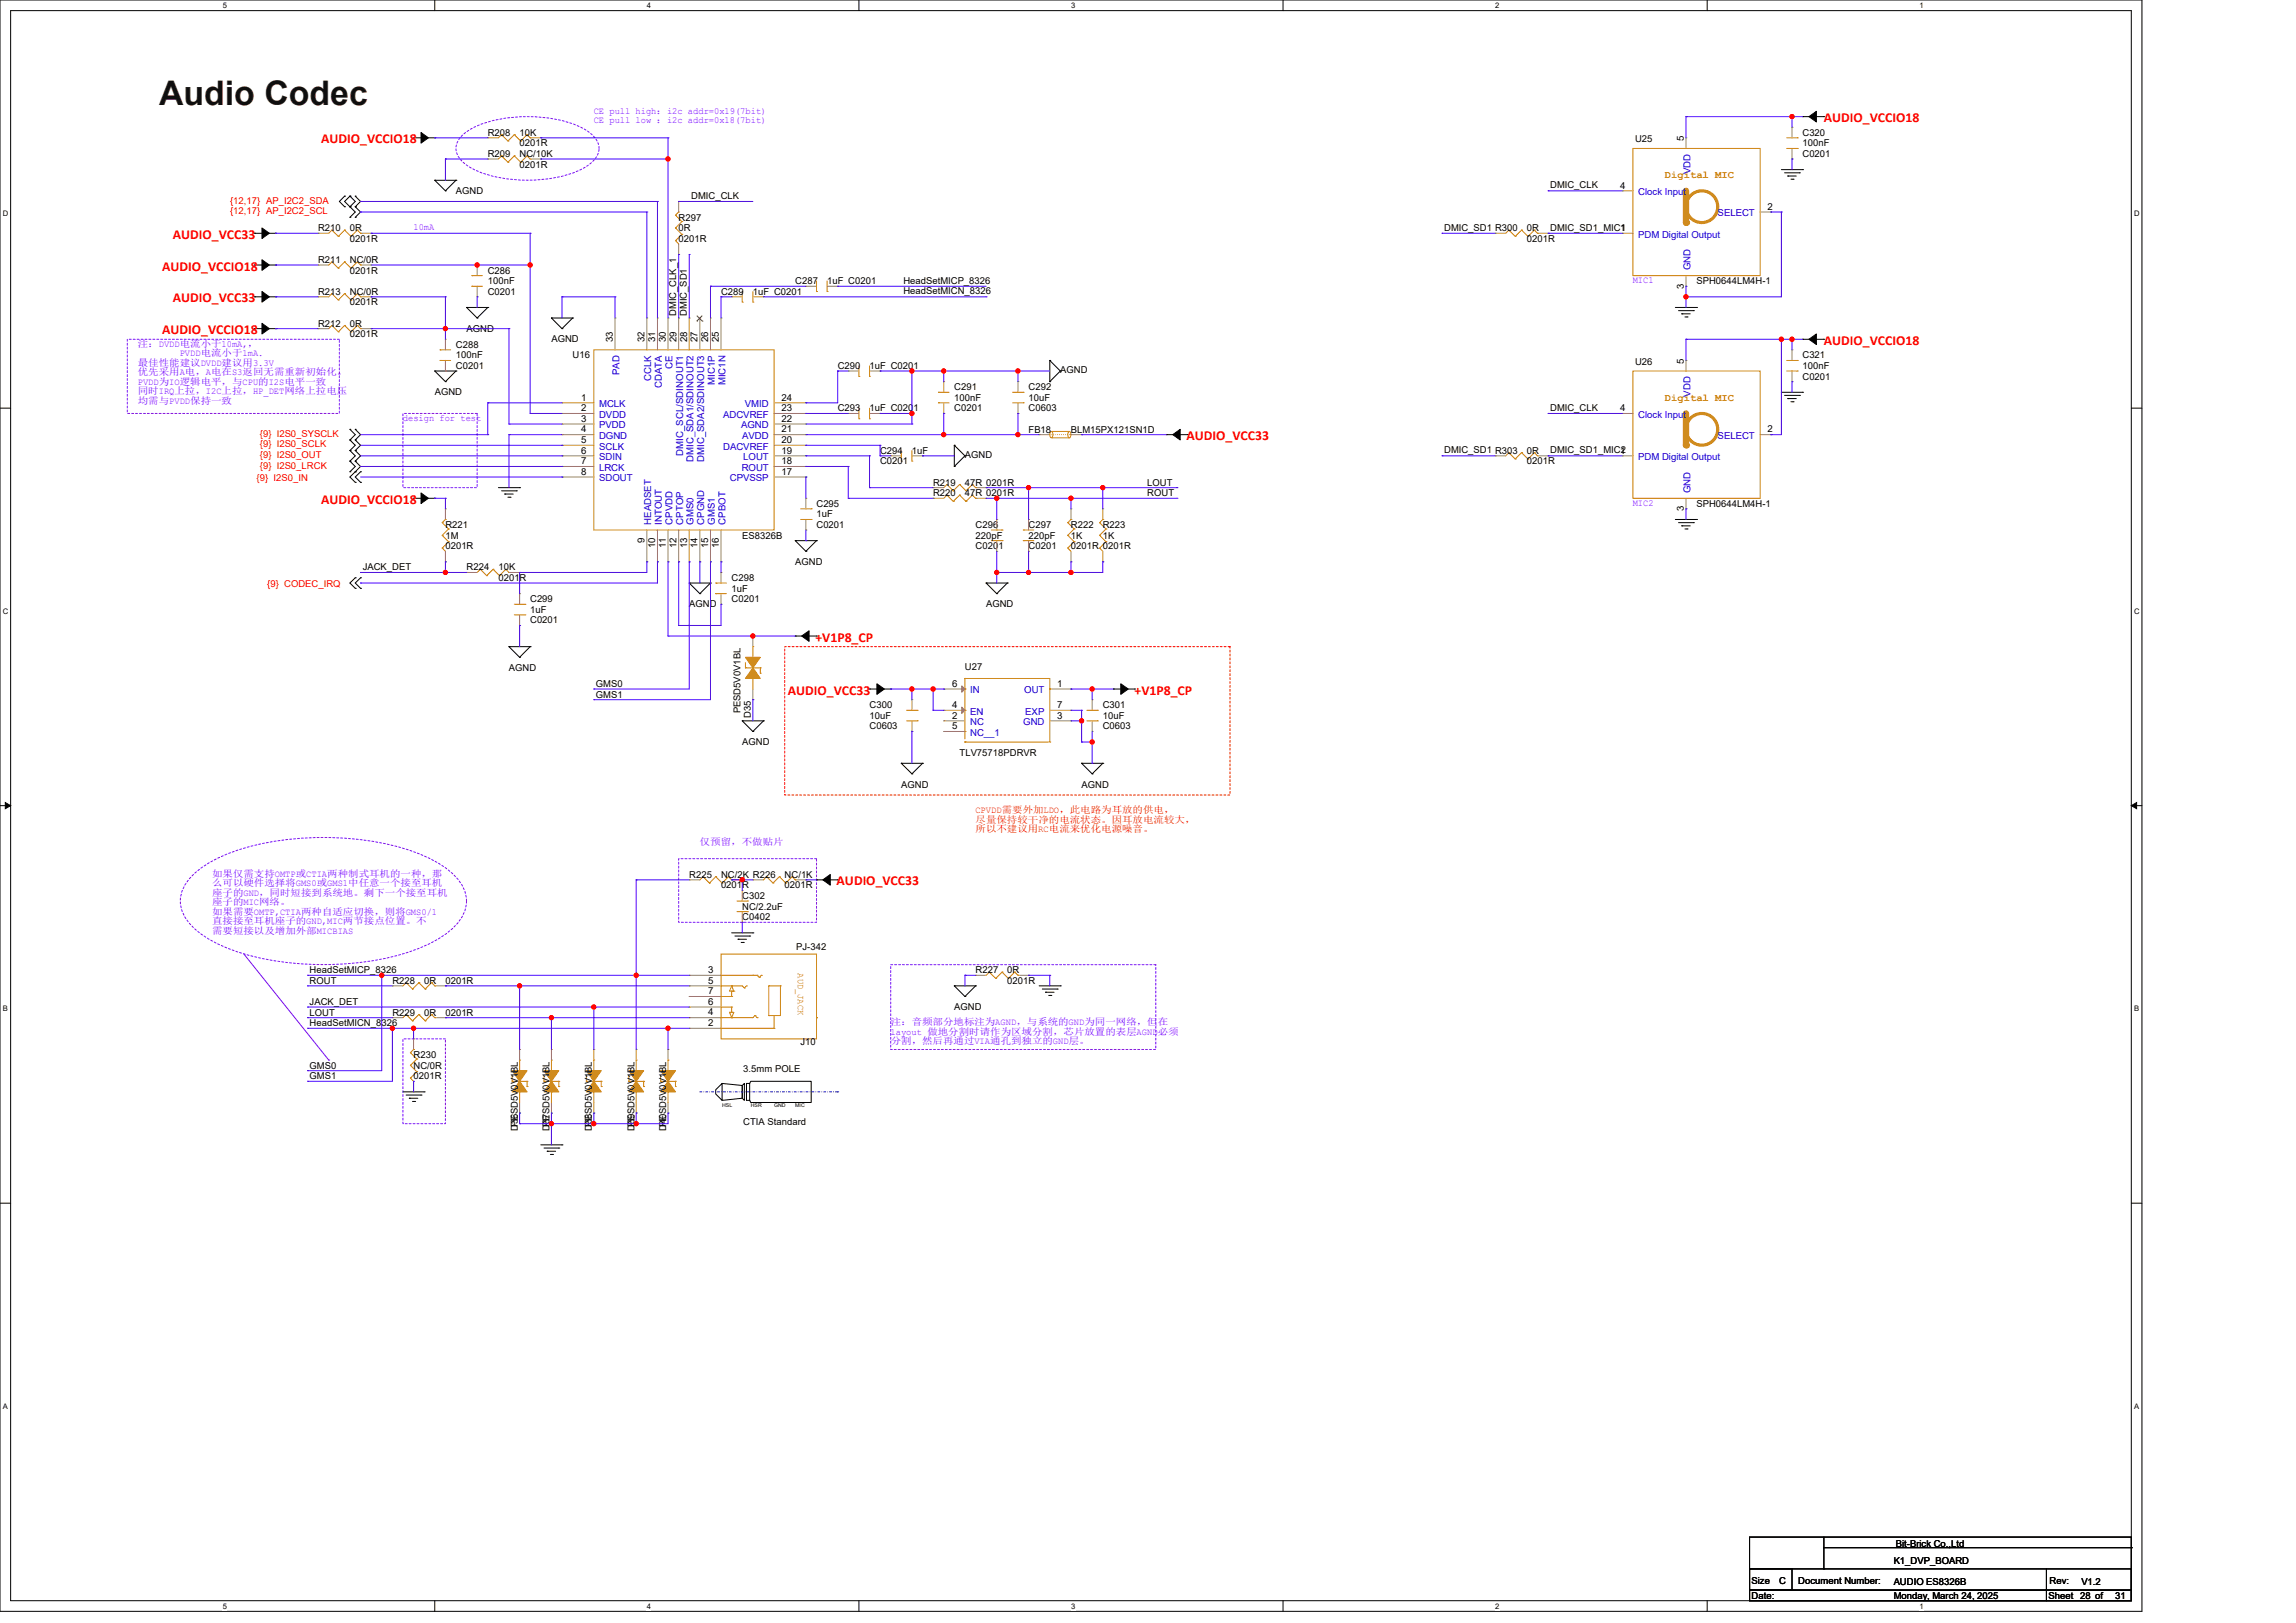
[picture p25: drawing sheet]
<svg xmlns="http://www.w3.org/2000/svg" width="297mm" height="210mm" viewBox="0 0 297 210" stroke-linecap="round" stroke-linejoin="round" font-family="sans-serif">
<defs><g id="words">
<text font-size="4.4" fill="#400000" x="20.6" y="13.6">Audio Codec</text>
<g font-size="1.8" fill="#f00">
<text x="235.9" y="15.8">AUDIO_VCCIO18</text>
<text x="41.6" y="18.6">AUDIO_VCCIO18</text>
<text x="21" y="35">AUDIO_VCCIO18</text>
<text x="22.4" y="30.9">AUDIO_VCC33</text>
<text x="22.4" y="39.1">AUDIO_VCC33</text>
<text x="21" y="43.3">AUDIO_VCCIO18</text>
<text x="235.9" y="44.6">AUDIO_VCCIO18</text>
<text x="153.5" y="57">AUDIO_VCC33</text>
<text x="41.6" y="65.2">AUDIO_VCCIO18</text>
<text x="105.5" y="83">+V1P8_CP</text>
<text x="101.9" y="89.9">AUDIO_VCC33</text>
<text x="146.8" y="89.9">+V1P8_CP</text>
<text x="108.2" y="114.6">AUDIO_VCC33</text>
</g>
<g font-size="1.4" fill="#cc8006">
<text x="215.4" y="23.1">Digital MIC</text>
<text x="215.4" y="51.9">Digital MIC</text>
</g>
<g font-size="1.2">
<text x="63.1" y="17.6">R208</text>
<text x="67.2" y="17.6">10K</text>
<text x="233.2" y="17.6">C320</text>
<text x="63.1" y="20.3">R209</text>
<text x="67.2" y="20.3">NC/10K</text>
<text x="67.2" y="21.7">0201R</text>
<text x="67.2" y="18.9">0201R</text>
<text x="211.5" y="18.4">U25</text>
<text x="217.8" y="18.3" transform="rotate(-90 217.8 18.3)">5</text>
<text x="233.2" y="18.9">100nF</text>
<text x="233.2" y="20.3">C0201</text>
<text x="41.1" y="29.9">R210</text>
<text x="45.3" y="29.9">0R</text>
<text x="59" y="25.1">AGND</text>
<text x="87.8" y="28.5">R297</text>
<text x="87.8" y="29.9">0R</text>
<text x="89.4" y="25.7">DMIC_CLK</text>
<text x="186.8" y="29.9">DMIC_SD1 R300</text>
<text x="197.5" y="29.9">0R</text>
<text x="200.5" y="24.4">DMIC_CLK</text>
<text x="200.5" y="29.9">DMIC_SD1_MIC1</text>
<text x="209.6" y="29.9">1</text>
<text x="209.6" y="24.4">4</text>
<text x="228.6" y="27.1">2</text>
<text x="41.1" y="34">R211</text>
<text x="45.3" y="31.3">0201R</text>
<text x="45.3" y="34">NC/0R</text>
<text x="45.3" y="35.4">0201R</text>
<text x="63.1" y="35.4">C286</text>
<text x="87.8" y="31.3">0201R</text>
<text x="197.5" y="31.3">0201R</text>
<text x="41.1" y="38.1">R213</text>
<text x="45.3" y="38.1">NC/0R</text>
<text x="45.3" y="39.5">0201R</text>
<text x="63.1" y="36.8">100nF</text>
<text x="63.1" y="38.1">C0201</text>
<text x="87.5" y="40.9" transform="rotate(-90 87.5 40.9)">DMIC_CLK_1</text>
<text x="88.8" y="40.9" transform="rotate(-90 88.8 40.9)">DMIC_SD1</text>
<text x="93.3" y="38.1">C289</text>
<text x="97.4" y="38.1">1uF C0201</text>
<text x="102.9" y="36.8">C287</text>
<text x="107" y="36.8">1uF C0201</text>
<text x="116.9" y="36.7">HeadSetMICP_8326</text>
<text x="116.9" y="38.1">HeadSetMICN_8326</text>
<text x="217.8" y="37.3" transform="rotate(-90 217.8 37.3)">3</text>
<text x="219.4" y="36.8">SPH0644LM4H-1</text>
<text x="41.1" y="42.2">R212</text>
<text x="45.3" y="42.2">0R</text>
<text x="45.3" y="43.6">0201R</text>
<text x="59" y="45">C288</text>
<text x="59" y="46.4">100nF</text>
<text x="59" y="47.7">C0201</text>
<text x="60.4" y="42.9">AGND</text>
<text x="71.3" y="44.3">AGND</text>
<text x="74.1" y="46.4">U16</text>
<text x="79.3" y="44.3" transform="rotate(-90 79.3 44.3)">33</text>
<text x="83.4" y="44.3" transform="rotate(-90 83.4 44.3)">32</text>
<text x="84.8" y="44.3" transform="rotate(-90 84.8 44.3)">31</text>
<text x="86.1" y="44.3" transform="rotate(-90 86.1 44.3)">30</text>
<text x="87.5" y="44.3" transform="rotate(-90 87.5 44.3)">29</text>
<text x="88.9" y="44.3" transform="rotate(-90 88.9 44.3)">28</text>
<text x="90.2" y="44.3" transform="rotate(-90 90.2 44.3)">27</text>
<text x="91.6" y="44.3" transform="rotate(-90 91.6 44.3)">26</text>
<text x="93" y="44.3" transform="rotate(-90 93 44.3)">25</text>
<text x="108.4" y="47.7">C290</text>
<text x="112.5" y="47.7">1uF C0201</text>
<text x="211.5" y="47.2">U26</text>
<text x="217.8" y="47.1" transform="rotate(-90 217.8 47.1)">5</text>
<text x="233.2" y="46.4">C321</text>
<text x="233.2" y="47.7">100nF</text>
<text x="56.2" y="51.2">AGND</text>
<text x="75.2" y="51.8">1</text>
<text x="75.2" y="53.2">2</text>
<text x="101.1" y="53.2">23</text>
<text x="101.1" y="51.8">24</text>
<text x="108.4" y="53.2">C293</text>
<text x="112.5" y="53.2">1uF C0201</text>
<text x="123.4" y="50.5">C291</text>
<text x="123.4" y="51.9">100nF</text>
<text x="123.4" y="53.2">C0201</text>
<text x="133" y="50.5">C292</text>
<text x="133" y="51.9">10uF</text>
<text x="133" y="53.2">C0603</text>
<text x="137.2" y="48.3">AGND</text>
<text x="200.5" y="53.2">DMIC_CLK</text>
<text x="209.6" y="53.2">4</text>
<text x="233.2" y="49.1">C0201</text>
<text x="75.2" y="54.6">3</text>
<text x="75.2" y="56">4</text>
<text x="75.2" y="57.3">5</text>
<text x="75.2" y="58.7">6</text>
<text x="101.1" y="58.7">19</text>
<text x="101.1" y="57.3">20</text>
<text x="101.1" y="56">21</text>
<text x="101.1" y="54.6">22</text>
<text x="113.8" y="58.7">C294</text>
<text x="118" y="58.7">1uF</text>
<text x="124.8" y="59.3">AGND</text>
<text x="133" y="56">FB18</text>
<text x="138.5" y="56">BLM15PX121SN1D</text>
<text x="186.8" y="58.7">DMIC_SD1 R303</text>
<text x="197.5" y="58.7">0R</text>
<text x="200.5" y="58.7">DMIC_SD1_MIC2</text>
<text x="209.6" y="58.7">1</text>
<text x="228.6" y="56">2</text>
<text x="75.2" y="60.1">7</text>
<text x="75.2" y="61.4">8</text>
<text x="101.1" y="61.4">17</text>
<text x="101.1" y="60.1">18</text>
<text x="105.6" y="65.6">C295</text>
<text x="113.8" y="60.1">C0201</text>
<text x="120.7" y="62.8">R219</text>
<text x="120.7" y="64.2">R220</text>
<text x="124.8" y="62.8">47R 0201R</text>
<text x="124.8" y="64.2">47R 0201R</text>
<text x="148.4" y="62.8">LOUT</text>
<text x="148.4" y="64.2">ROUT</text>
<text x="197.5" y="60.1">0201R</text>
<text x="219.4" y="65.6">SPH0644LM4H-1</text>
<text x="57.6" y="68.3">R221</text>
<text x="57.6" y="69.7">1M</text>
<text x="57.6" y="71.1">0201R</text>
<text x="83.4" y="70.2" transform="rotate(-90 83.4 70.2)">9</text>
<text x="84.8" y="70.9" transform="rotate(-90 84.8 70.9)">10</text>
<text x="86.1" y="70.9" transform="rotate(-90 86.1 70.9)">11</text>
<text x="87.5" y="70.9" transform="rotate(-90 87.5 70.9)">12</text>
<text x="88.9" y="70.9" transform="rotate(-90 88.9 70.9)">13</text>
<text x="90.2" y="70.9" transform="rotate(-90 90.2 70.9)">14</text>
<text x="91.6" y="70.9" transform="rotate(-90 91.6 70.9)">15</text>
<text x="93" y="70.9" transform="rotate(-90 93 70.9)">16</text>
<text x="96" y="69.7">ES8326B</text>
<text x="105.6" y="66.9">1uF</text>
<text x="105.6" y="68.3">C0201</text>
<text x="126.2" y="68.3">C296</text>
<text x="126.2" y="69.7">220pF</text>
<text x="126.2" y="71.1">C0201</text>
<text x="133" y="68.3">C297</text>
<text x="133" y="69.7">220pF</text>
<text x="133" y="71.1">C0201</text>
<text x="138.5" y="68.3">R222</text>
<text x="138.5" y="69.7">1K</text>
<text x="138.5" y="71.1">0201R 0201R</text>
<text x="142.6" y="68.3">R223</text>
<text x="142.6" y="69.7">1K</text>
<text x="217.8" y="66.1" transform="rotate(-90 217.8 66.1)">3</text>
<text x="46.9" y="73.7">JACK_DET</text>
<text x="60.4" y="73.8">R224</text>
<text x="64.5" y="73.8">10K</text>
<text x="64.5" y="75.2">0201R</text>
<text x="68.6" y="77.9">C299</text>
<text x="94.6" y="75.2">C298</text>
<text x="94.6" y="76.5">1uF</text>
<text x="94.6" y="77.9">C0201</text>
<text x="102.9" y="73.1">AGND</text>
<text x="68.6" y="79.3">1uF</text>
<text x="68.6" y="80.7">C0201</text>
<text x="89.1" y="78.6">AGND</text>
<text x="127.6" y="78.6">AGND</text>
<text x="65.8" y="86.8">AGND</text>
<text x="77.1" y="88.9">GMS0</text>
<text x="123.2" y="88.9">6</text>
<text x="124.8" y="86.7">U27</text>
<text x="136.8" y="88.9">1</text>
<text x="77.1" y="90.3">GMS1</text>
<text x="95.8" y="92.3" transform="rotate(-90 95.8 92.3)">PESD5V0V1BL</text>
<text x="97.1" y="92.9" transform="rotate(-90 97.1 92.9)">D35</text>
<text x="112.5" y="91.6">C300</text>
<text x="112.5" y="93">10uF</text>
<text x="112.5" y="94.4">C0603</text>
<text x="123.2" y="93">2</text>
<text x="123.2" y="91.6">4</text>
<text x="123.2" y="94.4">5</text>
<text x="136.8" y="93">3</text>
<text x="136.8" y="91.6">7</text>
<text x="142.6" y="91.6">C301</text>
<text x="142.6" y="93">10uF</text>
<text x="142.6" y="94.4">C0603</text>
<text x="96" y="96.4">AGND</text>
<text x="116.6" y="101.9">AGND</text>
<text x="124.1" y="97.8">TLV75718PDRVR</text>
<text x="139.9" y="101.9">AGND</text>
<text x="89.1" y="113.6">R225</text>
<text x="93.3" y="113.6">NC/2K R226</text>
<text x="101.5" y="113.6">NC/1K</text>
<text x="93.3" y="114.9">0201R</text>
<text x="96" y="116.3">C302</text>
<text x="96" y="117.7">NC/2.2uF</text>
<text x="96" y="119.1">C0402</text>
<text x="101.5" y="114.9">0201R</text>
<text x="40.1" y="125.9">HeadSetMICP_8326</text>
<text x="91.6" y="125.9">3</text>
<text x="103" y="122.9">PJ-342</text>
<text x="126.2" y="125.9">R227</text>
<text x="130.3" y="125.9">0R</text>
<text x="40.1" y="127.3">ROUT</text>
<text x="40.1" y="130">JACK_DET</text>
<text x="40.1" y="131.4">LOUT</text>
<text x="50.8" y="131.4">R229</text>
<text x="50.8" y="127.3">R228</text>
<text x="54.9" y="131.4">0R</text>
<text x="54.9" y="127.3">0R</text>
<text x="57.6" y="131.4">0201R</text>
<text x="57.6" y="127.3">0201R</text>
<text x="91.6" y="131.4">4</text>
<text x="91.6" y="130">6</text>
<text x="91.6" y="128.7">7</text>
<text x="91.6" y="127.3">5</text>
<text x="123.4" y="130.7">AGND</text>
<text x="130.3" y="127.3">0201R</text>
<text x="40.1" y="132.7">HeadSetMICN_8326</text>
<text x="53.5" y="136.9">R230</text>
<text x="91.6" y="132.8">2</text>
<text x="103.6" y="135.2">J10</text>
<text x="40.1" y="138.3">GMS0</text>
<text x="40.1" y="139.6">GMS1</text>
<text x="53.5" y="138.3">NC/0R</text>
<text x="53.5" y="139.6">0201R</text>
<text x="96.2" y="138.7">3.5mm POLE</text>
<text x="67" y="146.4" transform="rotate(-90 67 146.4)">D36</text>
<text x="67" y="145.8" transform="rotate(-90 67 145.8)">PESD5V0V1BL</text>
<text x="71.1" y="146.4" transform="rotate(-90 71.1 146.4)">D37</text>
<text x="71.1" y="145.8" transform="rotate(-90 71.1 145.8)">PESD5V0V1BL</text>
<text x="76.6" y="146.4" transform="rotate(-90 76.6 146.4)">D38</text>
<text x="76.6" y="145.8" transform="rotate(-90 76.6 145.8)">PESD5V0V1BL</text>
<text x="82.1" y="146.4" transform="rotate(-90 82.1 146.4)">D39</text>
<text x="82.1" y="145.8" transform="rotate(-90 82.1 145.8)">PESD5V0V1BL</text>
<text x="86.2" y="146.4" transform="rotate(-90 86.2 146.4)">D40</text>
<text x="86.2" y="145.8" transform="rotate(-90 86.2 145.8)">PESD5V0V1BL</text>
<text x="96.2" y="145.5">CTIA Standard</text>
<text x="245" y="202.3">K1_DVP_BOARD</text>
<text x="245.2" y="200.1">Bit-Brick Co.,Ltd</text>
<text x="226.6" y="204.9">Size</text>
<text x="226.6" y="206.8">Date:</text>
<text x="230.1" y="204.9">C</text>
<text x="232.6" y="204.9">Document Number:</text>
<text x="245" y="206.8">Monday, March 24, 2025</text>
<text x="245" y="205.1">AUDIO ES8326B</text>
<text x="265" y="206.8">Sheet</text>
<text x="265.1" y="204.9">Rev:</text>
<text x="269.1" y="206.8">28 of</text>
<text x="269.2" y="205.1">V1.2</text>
<text x="273.6" y="206.8">31</text>
</g>
<g font-size="1.2" fill="#8000ff">
<text x="76.8" y="14.7">CE pull high：i2c addr=0x19(7bit)</text>
<text x="76.8" y="15.9">CE pull low ：i2c addr=0x18(7bit)</text>
<text x="53.5" y="29.8">10mA</text>
<text x="211.2" y="36.6">MIC1</text>
<text x="17.8" y="44.9">注：DVDD电流小于10mA,，</text>
<text x="17.8" y="47.3">最佳性能建议DVDD建议用3.3V</text>
<text x="23.2" y="46.1">PVDD电流小于1mA.</text>
<text x="17.8" y="49.8">PVDD为IO逻辑电平，与CPU的I2S电平一致</text>
<text x="17.8" y="48.6">优先采用A电，A电在S3返回无需重新初始化。</text>
<text x="17.8" y="51">同时IRQ上拉，I2C上拉，HP_DET网络上拉电压</text>
<text x="17.8" y="52.2">均需与PVDD保持一致</text>
<text x="52.1" y="54.5">design for test</text>
<text x="211.2" y="65.4">MIC2</text>
<text x="27.4" y="113.5">如果仅需支持OMTP或CTIA两种制式耳机的一种，那</text>
<text x="90.5" y="109.3">仅预留，不做贴片</text>
<text x="27.4" y="114.7">么可以硬件选择将GMS0或GMS1中任意一个接至耳机</text>
<text x="27.4" y="115.9">座子的GND，同时短接到系统地。剩下一个接至耳机</text>
<text x="27.4" y="117.1">座子的MIC网络。</text>
<text x="27.4" y="118.4">如果需要OMTP,CTIA两种自适应切换，则将GMS0/1</text>
<text x="27.4" y="119.6">直接接至耳机座子的GND,MIC两节接点位置。不</text>
<text x="27.4" y="120.8">需要短接以及增加外部MICBIAS</text>
<text x="115.2" y="133.9">layout 做地分割时请作为区域分割，芯片放置的表层AGND</text>
<text x="115.2" y="132.7">注：音频部分地标注为AGND，与系统的GND为同一网络，但在</text>
<text x="115.2" y="135.1">分割，然后再通过VIA通孔到独立的GND层。</text>
<text x="149.8" y="133.9">必须</text>
</g>
<g font-size="1.2" fill="#00c">
<text x="218.7" y="22.5" transform="rotate(-90 218.7 22.5)">VDD</text>
<text x="211.9" y="25.3">Clock Input</text>
<text x="222.2" y="28">SELECT</text>
<text x="211.9" y="30.7">PDM Digital Output</text>
<text x="218.7" y="35" transform="rotate(-90 218.7 35)">GND</text>
<text x="87" y="47.7" transform="rotate(-90 87 47.7)">CE</text>
<text x="77.5" y="52.7">MCLK</text>
<text x="80.1" y="48.5" transform="rotate(-90 80.1 48.5)">PAD</text>
<text x="84.2" y="49.3" transform="rotate(-90 84.2 49.3)">CCLK</text>
<text x="85.6" y="50.2" transform="rotate(-90 85.6 50.2)">CDATA</text>
<text x="92.5" y="49.8" transform="rotate(-90 92.5 49.8)">MIC1P</text>
<text x="93.8" y="49.8" transform="rotate(-90 93.8 49.8)">MIC1N</text>
<text x="96.3" y="52.7">VMID</text>
<text x="218.7" y="51.3" transform="rotate(-90 218.7 51.3)">VDD</text>
<text x="77.5" y="54.1">DVDD</text>
<text x="77.5" y="55.4">PVDD</text>
<text x="77.5" y="56.8">DGND</text>
<text x="77.5" y="58.2">SCLK</text>
<text x="77.5" y="59.5">SDIN</text>
<text x="88.4" y="58.9" transform="rotate(-90 88.4 58.9)">DMIC_SCL/SDINOUT1</text>
<text x="89.7" y="59.8" transform="rotate(-90 89.7 59.8)">DMIC_SDA1/SDINOUT2</text>
<text x="91.1" y="59.8" transform="rotate(-90 91.1 59.8)">DMIC_SDA2/SDINOUT3</text>
<text x="93.5" y="58.2">DACVREF</text>
<text x="93.5" y="54.1">ADCVREF</text>
<text x="95.9" y="55.4">AGND</text>
<text x="96" y="56.8">AVDD</text>
<text x="96.1" y="59.5">LOUT</text>
<text x="211.9" y="59.5">PDM Digital Output</text>
<text x="211.9" y="54.1">Clock Input</text>
<text x="222.2" y="56.8">SELECT</text>
<text x="77.5" y="60.9">LRCK</text>
<text x="77.5" y="62.3">SDOUT</text>
<text x="94.4" y="62.3">CPVSSP</text>
<text x="95.9" y="60.9">ROUT</text>
<text x="218.7" y="63.8" transform="rotate(-90 218.7 63.8)">GND</text>
<text x="84.2" y="67.9" transform="rotate(-90 84.2 67.9)">HEADSET</text>
<text x="85.6" y="67.9" transform="rotate(-90 85.6 67.9)">INTOUT</text>
<text x="87" y="67.9" transform="rotate(-90 87 67.9)">CPVDD</text>
<text x="88.4" y="67.9" transform="rotate(-90 88.4 67.9)">CPTOP</text>
<text x="89.7" y="67.9" transform="rotate(-90 89.7 67.9)">GMS0</text>
<text x="91.1" y="67.9" transform="rotate(-90 91.1 67.9)">CPGND</text>
<text x="92.5" y="67.9" transform="rotate(-90 92.5 67.9)">GMS1</text>
<text x="93.8" y="67.9" transform="rotate(-90 93.8 67.9)">CPBOT</text>
<text x="125.5" y="89.7">IN</text>
<text x="132.5" y="89.7">OUT</text>
<text x="125.5" y="93.8">NC</text>
<text x="125.5" y="92.5">EN</text>
<text x="125.5" y="95.2">NC__1</text>
<text x="132.4" y="93.8">GND</text>
<text x="132.6" y="92.5">EXP</text>
</g>
<g font-size="1.2" fill="#f00">
<text x="29.8" y="26.3">{12,17} AP_I2C2_SDA</text>
<text x="29.8" y="27.7">{12,17} AP_I2C2_SCL</text>
<text x="33.6" y="56.5">{9} I2S0_SYSCLK</text>
<text x="33.6" y="57.9">{9} I2S0_SCLK</text>
<text x="33.6" y="59.3">{9} I2S0_OUT</text>
<text x="33.2" y="62.3">{9} I2S0_IN</text>
<text x="33.6" y="60.6">{9} I2S0_LRCK</text>
<text x="34.6" y="76">{9} CODEC_IRQ</text>
<text x="126.2" y="105.2">CPVDD需要外加LDO，此电路为耳放的供电，</text>
<text x="126.2" y="106.4">尽量保持较干净的电流状态。因耳放电流较大，</text>
<text x="126.2" y="107.7">所以不建议用RC电流来优化电源噪音。</text>
</g>
<text font-size="1.2" fill="#cc8006" x="103.2" y="125.9" transform="rotate(90 103.2 125.9)">AUD_JACK</text>
<g font-size="1">
<text x="28.8" y="1">5</text>
<text x="83.7" y="1">4</text>
<text x="138.6" y="1">3</text>
<text x="193.4" y="1">2</text>
<text x="248.3" y="1">1</text>
<text x=".3" y="28">D</text>
<text x="276.1" y="28">D</text>
<text x=".3" y="79.4">C</text>
<text x="276.1" y="79.4">C</text>
<text x=".3" y="130.8">B</text>
<text x="276.1" y="130.8">B</text>
<text x=".3" y="182.3">A</text>
<text x="276.1" y="182.3">A</text>
<text x="28.8" y="208.1">5</text>
<text x="83.7" y="208.1">4</text>
<text x="138.6" y="208.1">3</text>
<text x="193.4" y="208.1">2</text>
<text x="248.3" y="208.1">1</text>
</g>
<g font-size=".7">
<text x="93.4" y="143.3">HSL</text>
<text x="97.1" y="143.3">HSR</text>
<text x="100.1" y="143.3">GND</text>
<text x="102.9" y="143.3">MIC</text>
</g>
</g></defs>
<path d="M0 0h277.1v208.5h-277.1zM1.4 1.4h274.3v205.7h-274.3z" fill="none" stroke="#000" stroke-width=".13"/>
<g fill="#fff">
<path d="M28.8 .1h.6v1.1h-.6z"/>
<path d="M28.8 207.3h.6v1.1h-.6z"/>
</g>
<path d="M56.2 0v1.4M56.2 207.1v1.4" fill="none" stroke="#000" stroke-width=".13"/>
<g fill="#fff">
<path d="M83.7 .1h.5v1.1h-.5z"/>
<path d="M83.7 207.3h.5v1.1h-.5z"/>
</g>
<path d="M111.1 0v1.4M111.1 207.1v1.4" fill="none" stroke="#000" stroke-width=".13"/>
<g fill="#fff">
<path d="M138.5 .1h.6v1.1h-.6z"/>
<path d="M138.5 207.3h.6v1.1h-.6z"/>
</g>
<path d="M166 0v1.4M166 207.1v1.4" fill="none" stroke="#000" stroke-width=".13"/>
<g fill="#fff">
<path d="M193.4 .1h.6v1.1h-.6z"/>
<path d="M193.4 207.3h.6v1.1h-.6z"/>
</g>
<path d="M220.8 0v1.4M220.8 207.1v1.4" fill="none" stroke="#000" stroke-width=".13"/>
<g fill="#fff">
<path d="M248.3 .1h.5v1.1h-.5z"/>
<path d="M248.3 207.3h.5v1.1h-.5z"/>
<path d="M.3 27.1h.8v1.1h-.8z"/>
<path d="M276 27.1h.8v1.1h-.8z"/>
<path d="M.3 78.5h.8v1.1h-.8z"/>
<path d="M276 78.5h.8v1.1h-.8z"/>
</g>
<path d="M0 52.8h1.4M275.7 52.8h1.4" fill="none" stroke="#000" stroke-width=".13"/>
<g fill="#fff">
<path d="M.3 130h.7v1.1h-.7z"/>
<path d="M276 130h.7v1.1h-.7z"/>
</g>
<path d="M0 104.2h1.4M275.7 104.2h1.4" fill="none" stroke="#000" stroke-width=".13"/>
<path d="M.7 103.8l.7 .4-.7 .4zM275.7 104.2l.7-.4v.8z" fill="#000" stroke="#000" stroke-width=".13"/>
<g fill="#fff">
<path d="M.3 181.4h.7v1.1h-.7z"/>
<path d="M276 181.4h.7v1.1h-.7z"/>
</g>
<g fill="none" stroke="#000" stroke-width=".13">
<path d="M53.5 17.8h.1M53.5 17.8h1.5M55.3 17.8h.9M56.2 17.8h.1M233.2 15.1h.1M233.2 15.1h.9M234.4 15.1h1.5M235.9 15.1h.1M32.9 30.2h.1M32.9 34.3h.1M32.9 38.4h.1M32.9 30.2h1.5"/>
<path d="M32.9 34.3h1.5M32.9 38.4h1.5M34.7 30.2h1M34.7 34.3h1M34.7 38.4h1M35.7 30.2h.1M35.7 34.3h.1M35.7 38.4h.1M44.6 26.8h.1M44.6 25.4h.1M44.6 25.4l-.7 .7 .7 .7M45.3 26.8h.1"/>
<path d="M45.3 25.4h.1M45.3 28.1h.1M45.3 25.4l-.7 .7 .7 .7M45.3 25.4l.7 .7-.7 .7M45.3 26.8l.7 .6-.7 .7M46 26.8h.1M46 25.4h.1M46 28.1h.1M46 25.4l.6 .7-.6 .7M46 26.8l.6 .6-.6 .7M56.2 23.3h.1M56.2 23.3h2.8"/>
<path d="M56.2 23.3l1.4 1.4M57.6 24.7h.1M59 23.3h.1M59 23.3l-1.4 1.4M60.4 39.8h.1M60.4 39.8h2.7M60.4 39.8l1.3 1.3M63.1 39.8h.1M63.1 39.8l-1.4 1.3M216.7 39.8h2.8M219.5 39.8h.1M230.4 21.9h2.8"/>
<path d="M230.8 22.4h2M231.3 22.8h.1M231.3 22.8h1.1M231.7 23.2h.2M231.9 23.2h.1M232.8 22.4h.1M233.2 21.9h.1M32.9 42.5h.1M32.9 42.5h1.5M34.7 42.5h1M35.7 42.5h.1M45.3 55.6h.1"/>
<path d="M45.3 56.9h.1M45.3 58.3h.1M45.3 59.7h.1M45.3 55.6l.7 .6-.7 .7M45.3 56.9l.7 .7-.7 .7M45.3 58.3l.7 .7-.7 .7M45.3 59.7l.7 .7-.7 .6M46 56.9h.1M46 55.6h.1M46 58.3h.1M46 59.7h.1M46 55.6l.6 .6-.6 .7"/>
<path d="M46 56.9l.6 .7-.6 .7M46 58.3l.6 .7-.6 .7M46 59.7l.6 .7-.6 .6M56.2 48h.1M56.2 48h2.8M56.2 48l1.4 1.4M57.6 49.4h.1M59 48h.1M59 48l-1.4 1.4M61.7 41.1h.1M71.3 41.1h.1M71.3 41.1h2.8"/>
<path d="M71.3 41.1l1.4 1.4M72.7 42.5h.1M74.1 41.1h.1M74.1 41.1l-1.4 1.4M123.4 57.6h.1M123.4 57.6v2.8M123.4 57.6l1.4 1.4M124.8 59h.1M124.8 59l-1.4 1.4M135.8 46.6h.1M135.8 49.4h.1M135.8 46.6v2.8"/>
<path d="M135.8 46.6l1.4 1.4M137.2 48h.1M137.2 48l-1.4 1.4M150.9 56.2h.1M150.9 56.2h.9M152.1 56.2h1.5M153.6 56.2h.1M217.1 40.2h2M217.5 40.6h.1M217.5 40.6h1.1M218 41h.2M218.2 41h.1"/>
<path d="M219.1 40.2h.1M230.4 50.8h2.8M230.8 51.2h2M231.3 51.6h.1M231.3 51.6h1.1M231.7 52h.2M231.9 52h.1M232.8 51.2h.1M233.2 43.9h.1M233.2 50.8h.1M233.2 43.9h.9M234.4 43.9h1.5"/>
<path d="M235.9 43.9h.1M45.3 61h.1M46 61h.1M46 62.4h.1M46 74.8h.1M46 76.1h.1M46 61l-.7 .7 .7 .7M46 74.8l-.7 .6 .7 .7M46.6 61h.1M46.6 62.4h.1M46.6 74.8h.1M46.6 76.1h.1"/>
<path d="M46.6 61l-.6 .7 .6 .7M46.6 74.8l-.6 .6 .6 .7M53.5 64.5h.1M53.5 64.5h1.5M55.3 64.5h.9M56.2 64.5h.1M64.5 63.1h2.7M64.9 63.5h1.9M65.3 63.9h.1M65.3 63.9h1.1M65.7 64.3h.3M66 64.3h.1"/>
<path d="M66.8 63.5h.1M67.2 63.1h.1M89.2 75.4h.1M89.2 75.4h2.7M89.2 75.4l1.3 1.4M90.5 76.8h.1M91.9 75.4h.1M91.9 75.4l-1.4 1.4M102.9 70h.1M102.9 70h2.7M102.9 70l1.3 1.3M104.2 71.3h.1"/>
<path d="M105.6 70h.1M105.6 70l-1.4 1.3M123.4 60.4h.1M127.6 75.4h.1M127.6 75.4h2.7M127.6 75.4l1.3 1.4M128.9 76.8h.1M130.3 75.4h.1M130.3 75.4l-1.4 1.4M216.7 67.2h2.8M217.1 67.6h2M217.5 68h.1"/>
<path d="M217.5 68h1.1M218 68.4h.2M218.2 68.4h.1M219.1 67.6h.1M219.5 67.2h.1M65.8 83.7h.1M65.8 83.7h2.8M65.8 83.7l1.4 1.3M67.2 85h.1M68.6 83.7h.1M68.6 83.7l-1.4 1.3M96 93.3h.1"/>
<path d="M96 93.3h2.8M96 93.3l1.4 1.3M97.4 94.6h.1M98.8 93.3h.1M98.8 93.3l-1.4 1.3M102.9 82.3h.1M102.9 82.3h.9M104.1 82.3h1.5M105.6 82.3h.1M112.5 89.2h.1M112.5 89.2h1.5M114.3 89.2h.9"/>
<path d="M115.2 89.2h.1M116.6 98.8h.1M116.6 98.8h2.7M116.6 98.8l1.4 1.3M119.3 98.8h.1M119.3 98.8l-1.3 1.3M139.9 98.8h.1M139.9 98.8h2.8M139.9 98.8l1.4 1.3M142.7 98.8h.1M142.7 98.8l-1.4 1.3M144 89.2h.1"/>
<path d="M144 89.2h1M145.3 89.2h1.5M146.8 89.2h.1M105.6 113.8h.1M105.6 113.8h1M106.8 113.8h1.6M108.4 113.8h.1M118 100.1h.1M141.3 100.1h.1M94.6 120.7h2.8M95.1 121.1h1.9M95.5 121.5h.1"/>
<path d="M95.5 121.5h1.1M95.9 121.9h.2M96.1 121.9h.1M97 121.1h.1M97.4 120.7h.1M123.4 127.6h.1M123.4 127.6h2.8M123.4 127.6l1.4 1.3M124.8 128.9h.1M126.2 127.6h.1M126.2 127.6l-1.4 1.3M134.4 127.6h2.8"/>
<path d="M134.8 128h2M135.2 128.4h.1M135.2 128.4h1.1M135.7 128.8h.2M135.9 128.8h.1M136.8 128h.1M137.2 127.6h.1M0 155.7h1.4M52.1 141.3h2.8M52.5 141.7h2M52.9 142.1h.1M52.9 142.1h1.1"/>
<path d="M53.4 142.5h.2M53.6 142.5h.1M54.5 141.7h.1M54.9 141.3h.1M70 148.1h2.7M70.4 148.5h1.9M70.8 149h.1M70.8 149h1.1M71.2 149.4h.3M71.5 149.4h.1M72.3 148.5h.1M72.7 148.1h.1"/>
<path d="M92.6 141l.8-.8v2.2l-.8-.8zM93.4 140.2l2.6 .3v1.6l-2.6 .3M96 140.5l.3-.3v2.2l-.3-.3zM96.6 140.2h.4v2.2h-.4zM97 140.2l.1-.3h7.8v2.8h-7.8l-.1-.3M275.7 155.7h1.4M226.3 198.9h49.4v8.2h-49.4zM235.9 198.9v4.1M226.3 203h5.5v2.7h-5.5zM226.3 203h38.4v2.7h-38.4zM226.3 205.7h38.4v1.4h-38.4zM235.9 203h.1"/>
<path d="M235.9 200.3h39.8M264.7 203h11v2.7h-11zM264.7 205.7h11v1.4h-11zM275.7 200.3h.1"/>
</g>
<path d="M59.8 17.5a10.6 10.6 0 0 1 5.8-2.2 17.6 17.6 0 0 1 9.6 1.2 4.1 4.1 0 0 1 2.2 2.1 2.2 2.2 0 0 1-.8 2.3 10.6 10.6 0 0 1-5.7 2.2 17.6 17.6 0 0 1-9.6-1.2 4.1 4.1 0 0 1-2.2-2.1 2.2 2.2 0 0 1 .7-2.3zM16.5 43.9h27.4v9.6h-27.4zM52.1 53.5h9.6v9.6h-9.6zM25 113.2a17.1 17.1 0 0 1 7.5-3.7 38.9 38.9 0 0 1 20.3 .4 13.5 13.5 0 0 1 6.6 4.1 4.1 4.1 0 0 1 0 5.2 13.5 13.5 0 0 1-6.6 4 38.5 38.5 0 0 1-21.9 0 13.5 13.5 0 0 1-6.6-4 4.1 4.1 0 0 1 0-5.2zM87.8 111.1h17.8v8.2h-17.8zM52.1 134.4h5.5v11h-5.5zM115.2 124.8h34.3v11h-34.3z" fill="none" stroke="#8000ff" stroke-width=".13" stroke-dasharray=".3 .3"/>
<path d="M101.5 83.7h57.6v19.2h-57.6z" fill="none" stroke="#f00" stroke-width=".13" stroke-dasharray=".3 .3"/>
<path d="M31.5 123.4l11 13.8M42.5 137.2h.1" fill="none" stroke="#8000ff" stroke-width=".13"/>
<path d="M90.5 141.3h17.9M108.4 141.3h.1" fill="none" stroke="#0000a0" stroke-width=".13" stroke-dasharray=".3 .3 0 .3"/>
<g fill="#000" stroke="#000" stroke-width=".13">
<path d="M54.5 17.1l.9 .7-.9 .7z" fill-rule="evenodd"/>
<path d="M234 15.1l1-.7v1.4z" fill-rule="evenodd"/>
<path d="M33.9 29.5l.9 .7-.9 .7z" fill-rule="evenodd"/>
<path d="M33.9 33.6l.9 .7-.9 .7z" fill-rule="evenodd"/>
<path d="M33.9 37.7l.9 .7-.9 .7z" fill-rule="evenodd"/>
<path d="M33.9 41.8l.9 .7-.9 .7z" fill-rule="evenodd"/>
<path d="M151.7 56.2l1-.6v1.3z" fill-rule="evenodd"/>
<path d="M234 43.9l1-.7v1.4z" fill-rule="evenodd"/>
<path d="M54.5 63.8l.9 .7-.9 .7z" fill-rule="evenodd"/>
<path d="M103.7 82.3l1-.7v1.4z" fill-rule="evenodd"/>
<path d="M113.4 88.5l1 .7-1 .6z" fill-rule="evenodd"/>
<path d="M145 88.5l.9 .7-.9 .6z" fill-rule="evenodd"/>
<path d="M106.4 113.8l1-.6v1.3z" fill-rule="evenodd"/>
</g>
<g fill="none" stroke="#cc8006" stroke-width=".13">
<path d="M195.2 29.8h.1M195.2 29.8l-.4 .4M195.2 29.8l.8 .8M196 30.6h.1M196.8 29.8h.1M196.8 29.8l-.8 .8M196.8 29.8l.9 .8M197.7 30.6h.1M198.5 29.8h.1M198.5 29.8l-.8 .8M198.5 29.8l.4 .4M198.9 30.2h.1"/>
<path d="M111.1 54.2h.1M111.1 52.8v1.4M112.5 54.2h.1M112.5 52.8v1.4M211.2 48h16.5v16.5h-16.5zM124.8 96h.1M124.8 87.8h.1M124.8 89.2h.1M124.8 94.6h.1M124.8 91.9h.1M124.8 87.8h10.9M124.8 96h10.9"/>
<path d="M124.8 87.8v7.8M135.7 87.8h.1M135.8 96h.1M135.8 89.2h.1M135.8 87.8v8.2"/>
</g>
<g fill="none" stroke="#a84" stroke-width=".13">
<path d="M193.4 30.2h.1M193.4 30.2h1.4M198.9 30.2h1.4M200.3 30.2h.1M109.7 53.5h.1M109.7 53.5h1.4M112.5 53.5h1.3M113.8 53.5h.1M122.1 93.3h.1M122.1 91.9h.1M122.1 94.6h.1M122.1 89.2h.1"/>
<path d="M122.1 89.2h2.7M122.1 93.3h2.7M122.1 91.9h2.7M122.1 94.6h2.7M135.8 89.2h2.7M135.8 93.3h2.7M135.8 91.9h2.7M138.5 89.2h.1M138.5 93.3h.1M138.5 91.9h.1"/>
</g>
<g fill="#a84" stroke="#a84" stroke-width=".13">
<path d="M124.4 91.5l.4 .4-.4 .4z"/>
<path d="M124.4 88.7l.4 .5-.4 .4z"/>
</g>
<path d="M218.1 53.5v4.1" fill="none" stroke="#cc8006" stroke-width=".81"/>
<circle cx="218.1" cy="57.6" r=".41" fill="#cc8006"/>
<circle cx="220.1" cy="55.6" r="2.05" fill="none" stroke="#cc8006" stroke-width=".4"/>
<g fill="none" stroke="#a84" stroke-width=".13">
<path d="M63.1 17.8h.1M63.1 17.8h1.4M68.6 17.8h1.4M70 17.8h.1M231.8 16.5h.1M231.8 16.5v1.3M231.8 19.2v1.4M41.1 30.2h.1M41.1 34.3h.1M41.1 38.4h.1M41.1 30.2h1.4M41.1 38.4h1.4"/>
<path d="M41.1 34.3h1.4M46.6 30.2h1.4M46.6 38.4h1.4M46.6 34.3h1.4M48 30.2h.1M48 34.3h.1M48 38.4h.1M61.7 34.3h.1M61.7 38.4h.1M61.7 34.3v1.4M61.7 37v1.4M63.1 20.6h.1"/>
<path d="M63.1 20.6h1.4M68.6 20.6h1.4M70 20.6h.1M87.8 32.9h.1M87.8 26.1h.1M87.8 26.1v1.3M87.8 31.5v1.4M94.6 38.4h.1M94.6 38.4h1.4M97.4 38.4h1.4M98.8 38.4h.1M104.2 37h.1"/>
<path d="M104.2 37h1.4M107 37h1.4M108.4 37h.1M231.8 20.6h.1M57.6 43.9h.1M57.6 48h.1M57.6 43.9v1.4M57.6 46.6v1.4M72.7 52.1h.1M72.7 53.5h.1M72.7 54.9h.1M72.7 56.2h.1"/>
<path d="M72.7 57.6h.1M72.7 59h.1M72.7 59h4.1M72.7 53.5h4.1M72.7 56.2h4.1M72.7 52.1h4.1M72.7 54.9h4.1M72.7 57.6h4.1M79.6 41.1h.1M79.6 41.1v4.2M83.7 41.1h.1M83.7 41.1v4.2"/>
<path d="M85 41.1h.1M85 41.1v4.2M86.4 41.1h.1M86.4 41.1v4.2M87.8 41.1h.1M87.8 41.1v4.2M89.2 41.1h.1M89.2 41.1v4.2M90.5 41.1h.1M90.5 41.1v4.2M91.9 41.1h.1M91.9 41.1v4.2"/>
<path d="M93.3 41.1h.1M93.3 41.1v4.2M100.1 59h4.1M100.1 53.5h4.1M100.1 56.2h4.1M100.1 52.1h4.1M100.1 54.9h4.1M100.1 57.6h4.1M104.2 59h.1M104.2 57.6h.1M104.2 56.2h.1M104.2 54.9h.1"/>
<path d="M104.2 53.5h.1M104.2 52.1h.1M109.7 48h.1M109.7 48h1.4M112.5 48h1.3M113.8 48h.1M115.2 59h.1M115.2 59h1.4M118 59h1.3M119.3 59h.1M122.1 49.4h.1M122.1 53.5h.1"/>
<path d="M122.1 49.4v1.4M122.1 52.1v1.4M134.4 56.2h.1M134.4 56.2h1.4M138.5 56.2h1.4M139.9 56.2h.1M193.4 59h.1M193.4 59h1.4M198.9 59h1.4M200.3 59h.1M209.9 59h.1M209.9 53.5h.1"/>
<path d="M209.9 59h1.3M209.9 53.5h1.3M218.1 46.6h.1M218.1 46.6v1.4M227.7 56.2h1.4M229.1 56.2h.1M231.8 49.4h.1M231.8 45.3h.1M231.8 45.3v1.3M231.8 48v1.4M57.6 72.7h.1M57.6 65.8h.1"/>
<path d="M57.6 65.8v1.4M57.6 71.3v1.4M67.2 76.8h.1M67.2 76.8v1.4M67.2 79.6v1.3M72.7 60.4h.1M72.7 61.7h.1M72.7 60.4h4.1M72.7 61.7h4.1M83.7 72.7h.1M83.7 68.6v4.1M85 72.7h.1"/>
<path d="M85 68.6v4.1M86.4 72.7h.1M86.4 68.6v4.1M87.8 72.7h.1M87.8 68.6v4.1M89.2 72.7h.1M89.2 68.6v4.1M90.5 72.7h.1M90.5 68.6v4.1M91.9 72.7h.1M91.9 68.6v4.1M93.3 72.7h.1"/>
<path d="M93.3 74.1h.1M93.3 78.2h.1M93.3 68.6v4.1M93.3 74.1v1.3M93.3 76.8v1.4M100.1 60.4h4.1M100.1 61.7h4.1M104.2 61.7h.1M104.2 60.4h.1M120.7 63.1h.1M120.7 64.5h.1M120.7 63.1h1.4"/>
<path d="M120.7 64.5h1.4M126.2 63.1h1.4M126.2 64.5h1.4M127.6 63.1h.1M127.6 64.5h.1M128.9 67.2h.1M128.9 71.3h.1M128.9 67.2v1.4M128.9 70v1.3M133.1 67.2h.1M133.1 71.3h.1M133.1 67.2v1.4"/>
<path d="M133.1 70v1.3M138.5 72.7h.1M138.5 65.8h.1M138.5 65.8v1.4M138.5 71.3v1.4M142.7 72.7h.1M142.7 65.8h.1M142.7 65.8v1.4M142.7 71.3v1.4M218.1 65.8h.1M218.1 64.5v1.3M67.2 80.9h.1"/>
<path d="M97.4 90.5h.1M97.4 82.3h.1M97.4 82.3v1.4M97.4 89.2v1.3M118 94.6h.1M118 90.5h.1M118 90.5v1.4M118 93.3v1.3M89.2 113.8h.1M89.2 113.8h1.3M94.6 113.8h1.4M96 115.2h.1"/>
<path d="M96 119.3h.1M96 113.8h.1M96 115.2v1.4M96 118v1.3M97.4 113.8h.1M97.4 113.8h1.4M102.9 113.8h1.3M104.2 113.8h.1M50.8 131.7h.1M50.8 127.6h.1M50.8 131.7h1.3M50.8 127.6h1.3"/>
<path d="M53.5 134.4h.1M53.5 134.4v1.4M53.5 139.9v1.4M56.2 131.7h1.4M56.2 127.6h1.4M57.6 131.7h.1M57.6 127.6h.1M67.2 135.8h.1M67.2 135.8v1.4M71.3 135.8h.1M71.3 135.8v1.4M76.8 135.8h.1"/>
<path d="M76.8 135.8v1.4M82.3 135.8h.1M82.3 135.8v1.4M86.4 135.8h.1M86.4 135.8v1.4M89.2 133.1h.1M89.2 131.7h.1M89.2 130.3h.1M89.2 128.9h.1M89.2 127.6h.1M89.2 126.2h.1M89.2 131.7h4.1"/>
<path d="M89.2 126.2h4.1M89.2 127.6h4.1M89.2 133.1h4.1M89.2 130.3h4.1M89.2 128.9h4.1M126.2 126.2h.1M126.2 126.2h1.4M131.7 126.2h1.4M133.1 126.2h.1M53.5 141.3h.1M67.2 144h.1M67.2 142.7v1.3"/>
<path d="M71.3 144h.1M71.3 142.7v1.3M76.8 144h.1M76.8 142.7v1.3M82.3 144h.1M82.3 142.7v1.3M86.4 144h.1M86.4 142.7v1.3"/>
</g>
<g fill="none" stroke="#cc8006" stroke-width=".13">
<path d="M64.9 17.4h.1M64.9 17.4l-.4 .4M64.9 17.4l.8 .8M65.7 18.2h.1M66.5 17.4h.1M66.5 17.4l-.8 .8M66.5 17.4l.9 .8M67.4 18.2h.1M68.2 17.4h.1M68.2 17.4l-.8 .8M68.2 17.4l.4 .4M68.6 17.8h.1"/>
<path d="M211.2 19.2h16.5v16.5h-16.5zM231.1 19.2h1.4M231.1 17.8h1.4M232.5 19.2h.1M232.5 17.8h.1M42.9 29.8h.1M42.9 33.9h.1M42.9 38h.1M42.9 29.8l-.4 .4M42.9 29.8l.9 .8M42.9 33.9l-.4 .4M42.9 33.9l.9 .8"/>
<path d="M42.9 38l-.4 .4M42.9 38l.9 .8M43.8 30.6h.1M43.8 34.7h.1M43.8 38.8h.1M44.6 29.8h.1M44.6 33.9h.1M44.6 38h.1M44.6 29.8l-.8 .8M44.6 29.8l.8 .8M44.6 33.9l-.8 .8M44.6 33.9l.8 .8"/>
<path d="M44.6 38l-.8 .8M44.6 38l.8 .8M45.4 30.6h.1M45.4 34.7h.1M45.4 38.8h.1M46.2 29.8h.1M46.2 33.9h.1M46.2 38h.1M46.2 29.8l-.8 .8M46.2 29.8l.4 .4M46.2 33.9l-.8 .8M46.2 33.9l.4 .4"/>
<path d="M46.2 38l-.8 .8M46.2 38l.4 .4M46.6 30.2h.1M46.6 34.3h.1M46.6 38.4h.1M61 35.7h.1M61 37h.1M61 35.7h1.4M61 37h1.4M64.9 20.2h.1M64.9 20.2l-.4 .4M64.9 20.2l.8 .8"/>
<path d="M65.7 21h.1M66.5 20.2h.1M66.5 20.2l-.8 .8M66.5 20.2l.9 .8M67.4 21h.1M68.2 20.2h.1M68.2 20.2l-.8 .8M68.2 20.2l.4 .4M68.6 20.6h.1M87.4 31.1h.1M87.4 29.5h.1M87.4 27.8h.1"/>
<path d="M87.4 31.1l.4 .4M87.4 29.5l.8 .8M87.4 27.8l.8 .9M87.8 27.4h.1M87.8 27.4l-.4 .4M88.2 30.3h.1M88.2 28.7h.1M88.2 30.3l-.8 .8M88.2 28.7l-.8 .8M96 39.1h.1M96 37.7v1.4M97.4 39.1h.1"/>
<path d="M97.4 37.7v1.4M105.6 37.7h.1M105.6 36.4v1.3M107 37.7h.1M107 36.4v1.3M56.9 45.3h.1M56.9 46.6h.1M56.9 46.6h1.4M56.9 45.3h1.4M76.8 45.3h23.3v23.3h-23.3zM111.1 48.7h.1M111.1 47.3v1.4"/>
<path d="M112.5 48.7h.1M112.5 47.3v1.4M116.6 59.7h.1M116.6 58.3v1.4M118 59.7h.1M118 58.3v1.4M121.4 50.8h.1M121.4 52.1h.1M121.4 50.8h1.4M121.4 52.1h1.4M135.9 55.9l.1-.1a.51 .51 0 0 1 0 .8 .51 .51 0 0 1-.1-.7zM136.1 55.8h2.2"/>
<path d="M136.1 56.7h2.2M137.4 54.9h.1M138.2 55.9l.1-.1a.51 .51 0 0 1 0 .8 .51 .51 0 0 1-.1-.7zM138.3 55.8h.1M138.3 56.7h.1M195.2 58.6h.1M195.2 58.6l-.4 .4M195.2 58.6l.8 .8M196 59.4h.1M196.8 58.6h.1M196.8 58.6l-.8 .8M196.8 58.6l.9 .8"/>
<path d="M197.7 59.4h.1M198.5 58.6h.1M198.5 58.6l-.8 .8M198.5 58.6l.4 .4M198.9 59h.1M231.1 48h1.4M231.1 46.6h1.4M232.5 48h.1M232.5 46.6h.1M57.2 70.9h.1M57.2 69.3h.1M57.2 67.6h.1"/>
<path d="M57.2 70.9l.4 .4M57.2 69.3l.8 .8M57.2 67.6l.8 .8M57.6 67.2h.1M57.6 67.2l-.4 .4M58 70.1h.1M58 68.4h.1M58 70.1l-.8 .8M58 68.4l-.8 .9M66.5 79.6h1.4M66.5 78.2h1.4M67.9 79.6h.1"/>
<path d="M67.9 78.2h.1M92.6 75.4h.1M92.6 76.8h.1M92.6 75.4h1.4M92.6 76.8h1.4M122.5 62.7h.1M122.5 64.1h.1M122.5 62.7l-.4 .4M122.5 62.7l.8 .8M122.5 64.1l-.4 .4M122.5 64.1l.8 .8M123.3 63.5h.1"/>
<path d="M123.3 64.9h.1M124.1 62.7h.1M124.1 64.1h.1M124.1 62.7l-.8 .8M124.1 62.7l.9 .8M124.1 64.1l-.8 .8M124.1 64.1l.9 .8M125 63.5h.1M125 64.9h.1M125.8 62.7h.1M125.8 64.1h.1M125.8 62.7l-.8 .8"/>
<path d="M125.8 62.7l.4 .4M125.8 64.1l-.8 .8M125.8 64.1l.4 .4M126.2 63.1h.1M126.2 64.5h.1M128.2 68.6h1.4M128.2 70h1.4M129.6 68.6h.1M129.6 70h.1M132.4 68.6h.1M132.4 70h.1M132.4 68.6h1.3"/>
<path d="M132.4 70h1.3M138.1 70.9h.1M138.1 69.3h.1M138.1 67.6h.1M138.1 70.9l.4 .4M138.1 69.3l.8 .8M138.1 67.6l.8 .8M138.5 67.2h.1M138.5 67.2l-.4 .4M138.9 70.1h.1M138.9 68.4h.1M138.9 70.1l-.8 .8"/>
<path d="M138.9 68.4l-.8 .9M142.2 70.9h.1M142.2 69.3h.1M142.2 67.6h.1M142.2 70.9l.5 .4M142.2 69.3l.9 .8M142.2 67.6l.9 .8M142.7 67.2h.1M142.7 67.2l-.5 .4M143.1 70.1h.1M143.1 68.4h.1M143.1 70.1l-.9 .8"/>
<path d="M143.1 68.4l-.9 .9M96.4 86.4h.1M96.4 85.7v.7M96.4 86.4h2M97.4 87.8h.1M97.4 83.7h.1M97.4 83.7v1.3M97.4 87.8v1.4M98.4 86.4h.1M98.4 87.1h.1M98.4 86.4v.7M117.3 93.3h1.3"/>
<path d="M117.3 91.9h1.3M118.6 93.3h.1M118.6 91.9h.1M90.9 113.4h.1M90.9 113.4l-.4 .4M90.9 113.4l.9 .9M91.8 114.3h.1M92.6 113.4h.1M92.6 113.4l-.8 .9M92.6 113.4l.8 .9M93.4 114.3h.1M94.2 113.4h.1"/>
<path d="M94.2 113.4l-.8 .9M94.2 113.4l.4 .4M94.6 113.8h.1M95.3 116.6h1.4M95.3 118h1.4M96.7 116.6h.1M96.7 118h.1M99.2 113.4h.1M99.2 113.4l-.4 .4M99.2 113.4l.8 .9M100 114.3h.1M100.8 113.4h.1"/>
<path d="M100.8 113.4l-.8 .9M100.8 113.4l.8 .9M101.6 114.3h.1M102.5 113.4h.1M102.5 113.4l-.9 .9M102.5 113.4l.4 .4M102.9 113.8h.1M52.5 131.3h.1M52.5 127.1h.1M52.5 131.3l-.4 .4M52.5 131.3l.9 .8M52.5 127.1l-.4 .5"/>
<path d="M52.5 127.1l.9 .9M53.1 139.5h.1M53.1 137.8h.1M53.1 136.2h.1M53.1 139.5l.4 .4M53.1 137.8l.8 .9M53.1 136.2l.8 .8M53.4 132.1h.1M53.4 128h.1M53.5 135.8h.1M53.5 135.8l-.4 .4M53.9 138.7h.1"/>
<path d="M53.9 137h.1M53.9 138.7l-.8 .8M53.9 137l-.8 .8M54.2 131.3h.1M54.2 127.1h.1M54.2 131.3l-.8 .8M54.2 131.3l.8 .8M54.2 127.1l-.8 .9M54.2 127.1l.8 .9M55 132.1h.1M55 128h.1M55.8 131.3h.1"/>
<path d="M55.8 127.1h.1M55.8 131.3l-.8 .8M55.8 131.3l.4 .4M55.8 127.1l-.8 .9M55.8 127.1l.4 .5M56.2 131.7h.1M56.2 127.6h.1M66.3 139.9h.1M66.3 139.9h1.9M66.3 139.2v.7M67.2 137.2h.1M67.2 137.2v1.3"/>
<path d="M68.2 139.9h.1M68.2 139.9v.7M70.4 139.9h.1M70.4 139.9h1.9M70.4 139.2v.7M71.3 137.2h.1M71.3 137.2v1.3M72.3 139.9h.1M72.3 139.9v.7M75.9 139.9h.1M75.9 139.9h1.9M75.9 139.2v.7"/>
<path d="M76.8 137.2h.1M76.8 137.2v1.3M77.8 139.9h.1M77.8 139.9v.7M81.3 139.9h.1M81.3 139.9h2M81.3 139.2v.7M82.3 137.2h.1M82.3 137.2v1.3M83.3 139.9h.1M83.3 139.9v.7M85.4 139.9h.1"/>
<path d="M85.4 139.2v.7M85.4 139.9h2M86.4 137.2h.1M86.4 137.2v1.3M87.4 139.9h.1M87.4 139.9v.7M93.3 123.4h12.3v11h-12.3zM93.3 133.1h.1M93.3 127.6h.1M93.3 131.7h.1M93.3 127.6h2.7l.3 .2M93.3 133.1h6.8"/>
<path d="M93.3 130.3h1.3M93.3 128.9h1.3M93.3 126.2h4.6M94.4 131h.1M94.4 131h.5l-.3 .7M94.4 131l.2 .7M94.6 130.3h.1M94.6 131h.1M94.6 131.7h.1M94.6 128.9h.1M94.6 127.6h.1M94.6 128.2h.1"/>
<path d="M94.6 128.2v.7M94.6 130.3v.7M94.6 127.6l-.2 .6h.5M94.6 127.6l.3 .6M94.9 128.2h.1M96.3 127.8h.1M96.6 127.6h.1M96.6 127.6l-.3 .2M97.4 126.2h.1M97.7 131.4h.1M97.7 131.4l-.3 .3h-4.1M97.7 131.4l.2 .3"/>
<path d="M97.9 131.7h.1M97.9 126.2h.1M97.9 126.2l.3 .3M98.2 126.5h.1M98.5 126.2h.1M98.5 126.2l-.3 .3M99.4 131.4h.1M99.4 127.6h.1M99.4 127.6h1.6M99.4 127.6v3.8M100.1 133.1h.1M100.1 131.4v1.7"/>
<path d="M101 127.6h.1M101 127.6v3.8h-1.6M105.6 131.7h.1M128 125.8h.1M128 125.8l-.4 .4M128 125.8l.8 .8M128.8 126.6h.1M129.6 125.8h.1M129.6 125.8l-.8 .8M129.6 125.8l.8 .8M130.4 126.6h.1M131.3 125.8h.1"/>
<path d="M131.3 125.8l-.9 .8M131.3 125.8l.4 .4M131.7 126.2h.1M67.2 141.3h.1M67.2 141.3v1.4M68.2 140.6h.1M71.3 141.3h.1M71.3 141.3v1.4M72.3 140.6h.1M76.8 141.3h.1M76.8 141.3v1.4M77.8 140.6h.1"/>
<path d="M82.3 141.3h.1M82.3 141.3v1.4M83.3 140.6h.1M86.4 141.3h.1M86.4 141.3v1.4M87.4 140.6h.1"/>
</g>
<g fill="#cc8006" stroke="#cc8006" stroke-width=".13">
<path d="M86.4 139.9l1 1.4h-2z" fill-rule="evenodd"/>
<path d="M85.4 138.5h2l-1 1.4z" fill-rule="evenodd"/>
<path d="M76.8 139.9l1 1.4h-1.9z" fill-rule="evenodd"/>
<path d="M75.9 138.5h1.9l-1 1.4z" fill-rule="evenodd"/>
<path d="M67.2 139.9l1 1.4h-1.9z" fill-rule="evenodd"/>
<path d="M66.3 138.5h1.9l-1 1.4z" fill-rule="evenodd"/>
<path d="M97.4 86.4l1 1.4h-2z" fill-rule="evenodd"/>
<path d="M96.4 85h2l-1 1.4z" fill-rule="evenodd"/>
<path d="M82.3 139.9l1 1.4h-2z" fill-rule="evenodd"/>
<path d="M81.3 138.5h2l-1 1.4z" fill-rule="evenodd"/>
<path d="M71.3 139.9l1 1.4h-1.9z" fill-rule="evenodd"/>
<path d="M70.4 138.5h1.9l-1 1.4z" fill-rule="evenodd"/>
</g>
<path d="M90.1 41.5h.1M90.1 40.8l.7 .7M90.8 41.5h.1M90.8 40.8l-.7 .7" fill="none" stroke="#804000" stroke-width=".13"/>
<path d="M135.8 56.2h2.7M138.5 56.2h.1" fill="none" stroke="#cc8006" stroke-width=".13" stroke-dasharray="0 .3"/>
<path d="M218.1 24.7v4.1" fill="none" stroke="#cc8006" stroke-width=".81"/>
<circle cx="218.1" cy="28.8" r=".41" fill="#cc8006"/>
<circle cx="220.1" cy="26.7" r="2.05" fill="none" stroke="#cc8006" stroke-width=".4"/>
<g fill="none" stroke="#a84" stroke-width=".13">
<path d="M218.1 17.8h.1M218.1 17.8v1.4M209.9 30.2h.1M209.9 24.7h.1M209.9 30.2h1.3M209.9 24.7h1.3M218.1 37h.1M218.1 35.7v1.3M227.7 27.4h1.4M229.1 27.4h.1M41.1 42.5h.1M41.1 42.5h1.4"/>
<path d="M46.6 42.5h1.4M48 42.5h.1M131.7 53.5h.1M131.7 49.4h.1M131.7 49.4v1.4M131.7 52.1v1.4M60.4 74.1h.1M60.4 74.1h1.3M65.8 74.1h1.4M67.2 74.1h.1M104.2 68.6h.1M104.2 64.5h.1"/>
<path d="M104.2 64.5v1.3M104.2 67.2v1.4M141.3 94.6h.1M141.3 90.5h.1M141.3 90.5v1.4M141.3 93.3v1.3"/>
</g>
<g fill="none" stroke="#cc8006" stroke-width=".13">
<path d="M42.9 42.1h.1M42.9 42.1l-.4 .4M42.9 42.1l.9 .8M43.8 42.9h.1M44.6 42.1h.1M44.6 42.1l-.8 .8M44.6 42.1l.8 .8M45.4 42.9h.1M46.2 42.1h.1M46.2 42.1l-.8 .8M46.2 42.1l.4 .4M46.6 42.5h.1"/>
<path d="M131 52.1h1.4M131 50.8h1.4M132.4 52.1h.1M132.4 50.8h.1M62.1 73.7h.1M62.1 73.7l-.4 .4M62.1 73.7l.9 .8M63 74.5h.1M63.8 73.7h.1M63.8 73.7l-.8 .8M63.8 73.7l.8 .8M64.6 74.5h.1"/>
<path d="M65.4 73.7h.1M65.4 73.7l-.8 .8M65.4 73.7l.4 .4M65.8 74.1h.1M103.6 67.2h1.3M103.6 65.8h1.3M104.9 67.2h.1M104.9 65.8h.1M140.6 93.3h1.4M140.6 91.9h1.4M142 93.3h.1M142 91.9h.1"/>
</g>
<g fill="none" stroke="#4200ff" stroke-width=".13">
<path d="M56.2 17.8h.1M56.2 17.8h6.9M70 17.8h.1M70 17.8h16.4M86.4 17.8h.1M86.4 17.8v23.3M218.1 15.1h.1M218.1 15.1v2.7M218.1 15.1h15.1M231.8 15.1h.1M231.8 15.1v1.4M35.7 30.2h.1"/>
<path d="M35.7 34.3h.1M35.7 38.4h.1M35.7 30.2h5.4M35.7 34.3h5.4M35.7 38.4h5.4M46.6 26.1h.1M46.6 27.4h.1M46.6 26.1h38.4M46.6 27.4h37.1M48 30.2h.1M48 38.4h.1M48 30.2h20.6"/>
<path d="M48 34.3h20.6M48 38.4h9.6M57.6 20.6h.1M57.6 38.4h.1M57.6 20.6h5.5M57.6 20.6v2.7M57.6 38.4v5.5M61.7 34.3h.1M61.7 38.4h.1M61.7 38.4v1.4M68.6 30.2h.1M68.6 34.3h.1"/>
<path d="M68.6 30.2v23.3M70 20.6h.1M70 20.6h16.4M72.7 38.4h.1M72.7 38.4h6.9M72.7 38.4v2.7M79.6 38.4h.1M79.6 38.4v2.7M83.7 27.4h.1M83.7 27.4v13.7M85 26.1h.1M85 26.1v15"/>
<path d="M86.4 20.6h.1M87.8 26.1h.1M87.8 32.9h.1M87.8 26.1h9.6M87.8 32.9v8.2M89.2 32.9h.1M89.2 32.9v8.2M91.9 37h.1M91.9 37h12.3M91.9 37v4.1M93.3 38.4h.1M93.3 38.4h1.3"/>
<path d="M93.3 38.4v2.7M98.8 38.4h28.8M108.4 37h.1M108.4 37h19.2M127.6 38.4h.1M186.5 30.2h.1M186.5 30.2h6.9M200.3 24.7h.1M200.3 30.2h.1M200.3 30.2h9.6M200.3 24.7h9.6M218.1 37h.1"/>
<path d="M218.1 38.4h.1M218.1 37v2.8M229.1 27.4h.1M229.1 27.4h1.3M230.4 27.4h.1M230.4 27.4v11h-12.3M231.8 20.6h.1M231.8 20.6v1.3M35.7 42.5h.1M35.7 42.5h5.4M46.6 56.2h16.5M46.6 57.6h26.1"/>
<path d="M46.6 59h26.1M48 42.5h.1M48 42.5h17.8M57.6 42.5h.1M63.1 52.1h.1M63.1 56.2h.1M63.1 52.1h9.6M63.1 52.1v4.1M65.8 42.5h.1M65.8 54.9h.1M65.8 56.2h.1M65.8 42.5v12.4"/>
<path d="M65.8 56.2v6.9M65.8 54.9h6.9M65.8 56.2h6.9M68.6 53.5h.1M68.6 53.5h4.1M72.7 57.6h.1M72.7 59h.1M104.2 52.1h.1M104.2 53.5h.1M104.2 57.6h.1M104.2 59h.1M104.2 53.5h5.5"/>
<path d="M104.2 54.9h13.8M104.2 56.2h30.2M104.2 57.6h9.6M104.2 59h8.3M108.4 48h.1M108.4 48v4.1h-4.2M108.4 48h1.3M112.5 59h.1M112.5 59v4.1M113.8 48h.1M113.8 53.5h.1M113.8 57.6h.1"/>
<path d="M113.8 59h.1M113.8 48h22M113.8 53.5h4.2M113.8 57.6v1.4M113.8 59h1.4M118 48h.1M118 53.5h.1M118 54.9h.1M118 48v6.9M119.3 59h.1M119.3 59h4.1M122.1 48h.1"/>
<path d="M122.1 53.5h.1M122.1 56.2h.1M122.1 48v1.4M122.1 53.5v2.7M131.7 48h.1M131.7 53.5h.1M131.7 56.2h.1M131.7 48v1.4M131.7 53.5v2.7M139.9 56.2h.1M139.9 56.2h11M186.5 59h.1"/>
<path d="M186.5 59h6.9M200.3 53.5h.1M200.3 59h.1M200.3 53.5h9.6M200.3 59h9.6M218.1 43.9h.1M218.1 43.9v2.7M218.1 43.9h15.1M229.1 56.2h.1M230.4 43.9h.1M230.4 43.9v12.3h-1.3M231.8 43.9h.1"/>
<path d="M231.8 49.4h.1M231.8 43.9v1.4M231.8 49.4v1.4M46.6 74.1h.1M46.6 75.4h.1M46.6 60.4h26.1M46.6 61.7h26.1M46.6 74.1h13.8M56.2 64.5h.1M56.2 64.5h1.4M57.6 64.5h.1M57.6 72.7h.1"/>
<path d="M57.6 74.1h.1M57.6 64.5v1.3M57.6 72.7v1.4M67.2 74.1h.1M67.2 74.1v2.7M72.7 60.4h.1M72.7 61.7h.1M83.7 72.7h.1M83.7 72.7v1.4h-16.5M85 72.7h.1M85 72.7v2.7h-38.4M86.4 72.7h.1"/>
<path d="M86.4 72.7v9.6M87.8 72.7h.1M87.8 72.7v8.2M89.2 72.7h.1M89.2 72.7v16.5h-12.4M90.5 72.7h.1M90.5 72.7v2.7M91.9 72.7h.1M91.9 72.7v17.8h-15.1M93.3 72.7h.1M93.3 78.2h.1M93.3 72.7v1.4"/>
<path d="M93.3 78.2v2.7h-5.5M104.2 60.4h.1M104.2 61.7h.1M104.2 70h.1M104.2 60.4h5.5M104.2 61.7v2.8M104.2 68.6v1.4M109.7 60.4h.1M109.7 64.5h.1M109.7 60.4v4.1M109.7 64.5h11M112.5 63.1h.1"/>
<path d="M112.5 63.1h8.2M127.6 63.1h.1M127.6 63.1h24.7M127.6 64.5h24.7M128.9 64.5h.1M128.9 74.1h.1M128.9 64.5v2.7M128.9 71.3v4.1M133.1 63.1h.1M133.1 74.1h.1M133.1 63.1v4.1M133.1 71.3v2.8"/>
<path d="M138.5 64.5h.1M138.5 72.7h.1M138.5 74.1h.1M138.5 64.5v1.3M138.5 72.7v1.4M142.7 63.1h.1M142.7 72.7h.1M142.7 63.1v2.7M142.7 72.7v1.4h-13.8M152.3 63.1h.1M152.3 64.5h.1M218.1 65.8h.1"/>
<path d="M218.1 65.8v1.4M67.2 80.9h.1M67.2 80.9v2.8M76.8 89.2h.1M76.8 90.5h.1M86.4 82.3h.1M86.4 82.3h16.5M87.8 80.9h.1M97.4 82.3h.1M97.4 90.5h.1M97.4 90.5v2.8M115.2 89.2h.1"/>
<path d="M115.2 89.2h6.9M118 89.2h.1M118 94.6h.1M118 89.2v1.3M118 94.6v4.2M120.7 89.2h.1M120.7 91.9h.1M120.7 91.9h1.4M120.7 89.2v2.7M122.1 89.2h.1M138.5 89.2h.1M138.5 89.2h5.5"/>
<path d="M138.5 91.9h1.4M138.5 93.3h1.4M139.9 91.9h.1M139.9 93.3h.1M139.9 96h.1M139.9 91.9v4.1M139.9 96h1.4M141.3 89.2h.1M141.3 96h.1M141.3 98.8h.1M141.3 89.2v1.3M141.3 94.6v4.2"/>
<path d="M82.3 113.8h.1M82.3 113.8v22M82.3 113.8h6.9M94.6 113.8h.1M94.6 113.8h2.8M96 113.8h.1M96 119.3h.1M96 113.8v1.4M96 119.3v1.4M104.2 113.8h.1M104.2 113.8h1.4M39.8 126.2h.1"/>
<path d="M39.8 127.6h.1M39.8 130.3h.1M39.8 131.7h.1M39.8 133.1h.1M39.8 138.5h.1M39.8 139.9h.1M39.8 126.2h49.4M39.8 127.6h11M39.8 130.3h49.4M39.8 131.7h11M39.8 133.1h49.4M49.4 126.2h.1"/>
<path d="M49.4 126.2v12.3h-9.6M50.8 133.1h.1M50.8 133.1v6.8h-11M53.5 133.1h.1M53.5 139.9h.1M53.5 133.1v1.3M53.5 139.9v1.4M57.6 127.6h.1M57.6 131.7h.1M57.6 127.6h31.6M57.6 131.7h31.6M67.2 127.6h.1"/>
<path d="M67.2 127.6v8.2M71.3 131.7h.1M71.3 131.7v4.1M76.8 130.3h.1M76.8 130.3v5.5M82.3 126.2h.1M86.4 133.1h.1M86.4 133.1v2.7M124.8 126.2h.1M124.8 126.2h1.4M124.8 126.2v1.4M133.1 126.2h.1"/>
<path d="M133.1 126.2h2.7M135.8 126.2h.1M135.8 126.2v1.4M67.2 144h.1M67.2 145.4h.1M67.2 144v1.4M71.3 144h.1M71.3 145.4h.1M71.3 144v4.1M76.8 144h.1M76.8 145.4h.1M76.8 144v1.4"/>
<path d="M82.3 144h.1M82.3 145.4h.1M82.3 144v1.4M86.4 144h.1M86.4 144v1.4h-19.2"/>
</g>
<g fill="#f00" stroke="#f00" stroke-width=".13">
<circle cx="86.4" cy="20.6" r=".27"/>
<circle cx="61.7" cy="34.3" r=".27"/>
<circle cx="68.6" cy="34.3" r=".27"/>
<circle cx="57.6" cy="42.5" r=".27"/>
<circle cx="118" cy="53.5" r=".27"/>
<circle cx="118" cy="48" r=".27"/>
<circle cx="131.7" cy="48" r=".27"/>
<circle cx="122.1" cy="48" r=".27"/>
<circle cx="122.1" cy="56.2" r=".27"/>
<circle cx="131.7" cy="56.2" r=".27"/>
<circle cx="142.6" cy="63.1" r=".27"/>
<circle cx="133" cy="63.1" r=".27"/>
<circle cx="128.9" cy="64.5" r=".27"/>
<circle cx="138.5" cy="64.5" r=".27"/>
<circle cx="57.6" cy="74.1" r=".27"/>
<circle cx="128.9" cy="74.1" r=".27"/>
<circle cx="133" cy="74.1" r=".27"/>
<circle cx="138.5" cy="74.1" r=".27"/>
<circle cx="97.4" cy="82.3" r=".27"/>
<circle cx="118" cy="89.1" r=".27"/>
<circle cx="141.3" cy="89.1" r=".27"/>
<circle cx="96" cy="113.8" r=".27"/>
<circle cx="82.3" cy="126.2" r=".27"/>
<circle cx="49.4" cy="126.2" r=".27"/>
<circle cx="67.2" cy="127.6" r=".27"/>
<circle cx="76.8" cy="130.3" r=".27"/>
<circle cx="71.3" cy="131.7" r=".27"/>
<circle cx="50.8" cy="133" r=".27"/>
<circle cx="86.4" cy="133" r=".27"/>
<circle cx="53.5" cy="133" r=".27"/>
<circle cx="76.8" cy="145.4" r=".27"/>
<circle cx="82.3" cy="145.4" r=".27"/>
<circle cx="71.3" cy="145.4" r=".27"/>
<circle cx="231.8" cy="15.1" r=".27"/>
<circle cx="218.1" cy="38.4" r=".27"/>
<circle cx="230.4" cy="43.9" r=".27"/>
<circle cx="231.8" cy="43.9" r=".27"/>
<circle cx="141.3" cy="96" r=".27"/>
<circle cx="139.9" cy="93.3" r=".27"/>
<circle cx="120.7" cy="89.1" r=".27"/>
</g>
<use href="#words"/>
</svg>
